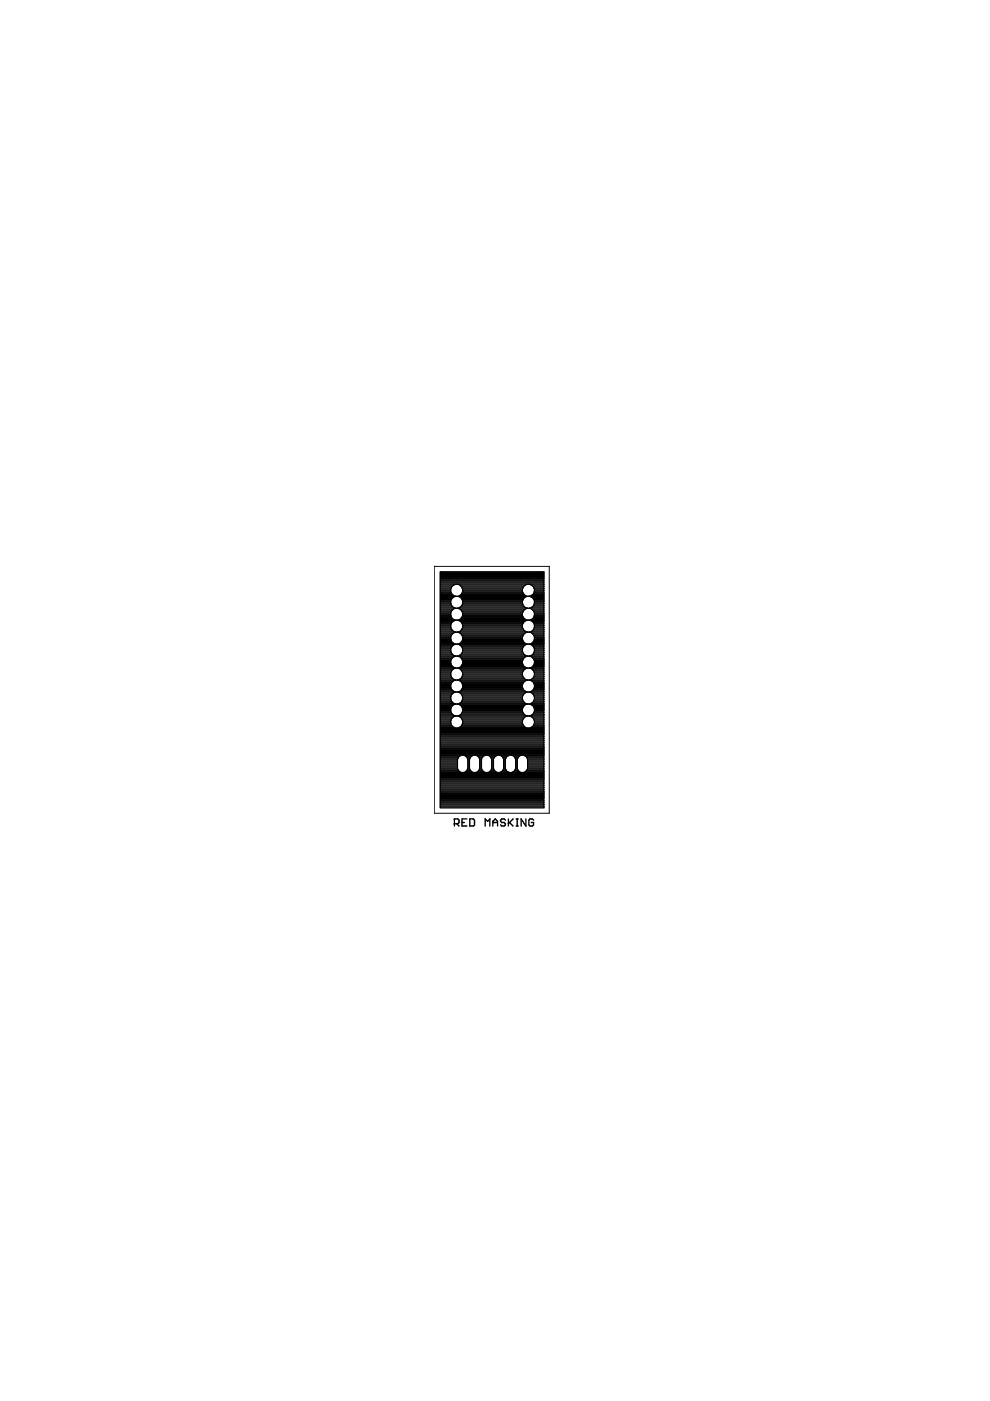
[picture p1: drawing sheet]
<svg xmlns="http://www.w3.org/2000/svg" width="210mm" height="297mm" viewBox="0 0 210 297" stroke-linecap="round" stroke-linejoin="round" font-family="sans-serif">
<g fill="none" stroke="#000" stroke-width=".3">
<path d="M96.3 174.6h.8l.2-.2v-.5l-.2-.3h-.8v1.5M96.8 174.6l.5 .5M98 174.4h.5M99 173.6h-1v1.5h1M99.6 173.6h.8l.2 .3v1l-.2 .2h-.8zM102.9 175.1v-1.5l.5 .5 .5-.5v1.5M104.5 174.4h1M104.5 175.1v-1l.5-.5 .5 .5v1M107.1 173.9l-.2-.3h-.5l-.3 .3v.2l.3 .3h.5l.2 .2v.3l-.2 .2h-.5l-.3-.2M107.8 173.6v1.5M108 174.4l.8 .7M108.8 173.6l-1 1"/>
<path d="M109.4 173.6h.5M109.4 175.1h.5M109.7 173.6v1.5M111.5 173.6v1.5l-1-1.5v1.5M113.1 173.9l-.2-.3h-.5l-.3 .3v1l.3 .2h.5l.2-.2v-.5h-.5"/>
</g>
<g fill="none" stroke="#000" stroke-width=".25">
<path d="M93.3 121.2h22v50.1h-22zM93.3 139.8h2.4M93.3 139.6h2.5M93.3 139.3h2.8M93.3 139.1h3.3M93.3 138.9h2.8M93.3 138.7h2.6M93.3 138.5h2.4M93.3 138.2h2.3M93.3 138h2.3M93.3 137.8h2.3M93.3 137.6h2.3"/>
<path d="M93.3 137.4h2.4M93.3 137.1h2.5M93.3 136.9h2.7M93.3 136.7h3M93.3 136.5h3M93.3 136.2h2.7M93.3 136h2.5M93.3 135.8h2.4M93.3 135.6h2.3M93.3 135.3h2.3M93.3 135.1h2.3M93.3 134.9h2.3"/>
<path d="M93.3 134.7h2.4M93.3 134.5h2.6M93.3 134.2h2.8M93.3 134h3.2M93.3 133.8h2.8M93.3 133.6h2.5M93.3 133.3h2.4M93.3 133.1h2.3M93.3 132.9h2.3M93.3 132.7h2.3M93.3 132.5h2.3M93.3 132.2h2.4"/>
<path d="M93.3 132h2.5M93.3 131.8h2.7M93.3 131.6h3.1M93.3 131.3h2.9M93.3 131.1h2.6M93.3 130.9h2.4M93.3 130.7h2.4M93.3 130.5h2.3M93.3 130.2h2.3M93.3 130h2.3M93.3 129.8h2.3M93.3 129.6h2.4"/>
<path d="M93.3 129.3h2.6M93.3 129.1h2.9M93.3 128.9h3.2M93.3 128.7h2.7M93.3 128.5h2.5M93.3 128.2h2.4M93.3 128h2.3M93.3 127.8h2.3M93.3 127.6h2.3M93.3 127.4h2.3M93.3 127.1h2.4M93.3 126.9h2.5"/>
<path d="M93.3 126.7h2.7M93.3 126.5h3.2M93.3 126.2h2.8M93.3 126h2.6M93.3 125.8h2.4M93.3 125.6h2.3M93.3 125.3h2.3M93.3 125.1h2.3M93.3 124.9h2.3M93.3 124.7h2.4M93.3 124.5h2.4M93.3 124.2h2.6"/>
<path d="M93.3 124h2.9M93.3 123.8h22M93.3 123.6h22M93.3 123.4h22M93.3 123.1h22M93.3 122.9h22M93.3 122.7h22M93.3 122.5h22M93.3 122.2h22M93.3 122h22M93.3 121.8h22M93.3 121.6h22"/>
<path d="M93.3 121.3h22M95.6 124.9a1.29 1.29 0 0 0 1 1.5M95.6 130.5l.2 .4 .8 .6M95.8 132a1.3 1.3 0 0 0 .8 2M95.8 137.1a1.3 1.3 0 0 0 .8 2M95.8 136l.8 .6M96.6 126.4a1.3 1.3 0 0 0-1.1 1.3 1.3 1.3 0 0 0 1.1 1.3M96.6 129a1.28 1.28 0 0 0-1 1.5M96.6 134a1.29 1.29 0 0 0-.8 2M96.6 139.1a1.29 1.29 0 0 0-.8 2M96.6 126.4h.5M96.6 129h.5"/>
<path d="M96.6 131.5h.5M96.6 131.5l-.8 .5M96.6 134h.5M96.6 136.6h.5M96.6 136.6l-.8 .5M96.6 139.1h.5M97.1 126.4a1.3 1.3 0 0 1 1 1.3 1.3 1.3 0 0 1-1 1.3M97.1 129a1.29 1.29 0 0 1 1 1.5M97.1 131.5a1.3 1.3 0 0 1 1 1.3 1.3 1.3 0 0 1-1 1.2M97.1 134a1.3 1.3 0 0 1 .8 2M97.1 139.1a1.3 1.3 0 0 1 1 1.3 1.3 1.3 0 0 1-1 1.2M97.1 136.6l.8 .5"/>
<path d="M97.1 139.1h14.7M97.1 134h14.6M97.2 128.9h14.5M97.2 126.5h14.5M97.3 131.6h14.3M97.3 136.7h14.2M97.4 136.5h14.1M97.4 124h14M97.4 131.3h14M97.5 129.1h13.9M97.5 126.2h13.9M97.6 138.9h13.7"/>
<path d="M97.6 134.2h13.7M97.6 139.3h13.7M97.6 133.8h13.7M97.6 128.7h13.7M97.6 126.7h13.7M97.6 131.8h13.6M97.7 136.9h13.5M97.7 136.2h13.5M97.7 124.2h13.4M97.7 131.1h13.4M97.7 129.3h13.4M97.7 126h13.4"/>
<path d="M97.8 134.5h13.3M97.8 138.7h13.3M97.8 139.6h13.3M97.8 133.6h13.3M97.8 126.9h13.2M97.9 128.5h13.1M97.9 132h13.1M97.9 137.1a1.3 1.3 0 0 1-.8 2M97.9 124.4l.2 .5M97.9 124.4a1.28 1.28 0 0 0-1.3-.5 1.28 1.28 0 0 0-1 1M97.9 136l-.8 .6M97.9 137.1h13.1"/>
<path d="M97.9 136h13.1M97.9 130.9h13.1M97.9 124.5h13.1M97.9 138.5h13M97.9 134.7h13M97.9 129.6h13M97.9 125.8h13M98 139.8h12.9M98 133.3h12.9M98 127.1h12.9M98 132.2h12.9M98 128.2h12.9"/>
<path d="M98 137.4h12.9M98 135.8h12.9M98 124.7h12.9M98 130.7h12.8M98 129.8h12.8M98 125.6h12.8M98 138.2h12.8M98 134.9h12.8M98 133.1h12.8M98.1 132.5h12.7M98.1 128h12.7M98.1 127.4h12.7"/>
<path d="M98.1 124.9a1.3 1.3 0 0 1-1 1.5M98.1 130.5l-.5 .8-.5 .2M98.1 138h12.7M98.1 137.8h12.7M98.1 137.6h12.7M98.1 135.6h12.7M98.1 135.3h12.7M98.1 135.1h12.7M98.1 132.9h12.7M98.1 132.7h12.7M98.1 130.5h12.7M98.1 130.2h12.7"/>
<path d="M98.1 130h12.7M98.1 127.8h12.7M98.1 127.6h12.7M98.1 125.3h12.7M98.1 125.1h12.7M98.1 124.9h12.7M110.8 124.9a1.33 1.33 0 0 0 1 1.5M110.8 130.5l.5 .8 .5 .2M111 132a1.28 1.28 0 0 0 .8 2M111 137.1a1.28 1.28 0 0 0 .8 2M111.8 126.4h.5M111.8 129h.5"/>
<path d="M111.8 131.5h.5M111.8 134h.5M111.8 136.6h.5M111.8 139.1h.5M111.8 131.5l-.8 .5M111.8 126.4a1.3 1.3 0 0 0-1.1 1.3 1.3 1.3 0 0 0 1.1 1.3M111.8 129a1.33 1.33 0 0 0-1 1.5M111.8 134a1.3 1.3 0 0 0-1.1 1.3 1.3 1.3 0 0 0 1.1 1.3M111.8 139.1a1.3 1.3 0 0 0-.8 2M111.8 136.6l-.8 .5M112.3 126.4a1.3 1.3 0 0 1 1 1.3 1.3 1.3 0 0 1-1 1.3M112.3 129a1.28 1.28 0 0 1 1 1.5"/>
<path d="M112.3 134a1.29 1.29 0 0 1 .8 2M112.3 139.1a1.29 1.29 0 0 1 .8 2M112.3 136.6l.8 .5M112.3 131.5l.8 .5M112.3 139.1h3M112.4 134h2.9M112.4 126.5h2.9M112.4 128.9h2.9M112.5 131.6h2.8M112.5 136.7h2.8M112.6 136.5h2.7M112.6 124h2.7"/>
<path d="M112.6 131.3h2.7M112.7 129.1h2.6M112.7 126.2h2.6M112.8 138.9h2.5M112.8 134.2h2.5M112.8 139.3h2.5M112.8 133.8h2.5M112.8 128.7h2.5M112.8 126.7h2.5M112.9 131.8h2.4M112.9 136.9h2.4M112.9 136.2h2.4"/>
<path d="M112.9 124.2h2.4M112.9 131.1h2.4M113 129.3h2.3M113 126h2.3M113 134.5h2.3M113 139.6h2.3M113 138.7h2.3M113 133.6h2.3M113.1 126.9h2.2M113.1 128.5h2.2M113.1 132h2.2M113.1 124.4a1.3 1.3 0 0 0-1.3-.5 1.3 1.3 0 0 0-1 1"/>
<path d="M113.1 132a1.3 1.3 0 0 1-.8 2M113.1 137.1a1.3 1.3 0 0 1-.8 2M113.1 136l-.8 .6M113.1 124.4l.2 .5M113.1 137.1h2.2M113.1 136h2.2M113.1 130.9h2.2M113.1 129.6h2.2M113.1 125.8h2.2M113.1 124.5h2.2M113.2 138.5h2.1M113.2 134.7h2.1"/>
<path d="M113.2 139.8h2.1M113.2 133.3h2.1M113.2 128.2h2.1M113.2 127.1h2.1M113.2 137.4h2.1M113.2 132.2h2.1M113.2 135.8h2.1M113.2 130.7h2.1M113.2 124.7h2.1M113.2 134.9h2.1M113.2 129.8h2.1M113.2 125.6h2.1"/>
<path d="M113.3 138.2h2M113.3 133.1h2M113.3 132.5h2M113.3 128h2M113.3 127.4h2M113.3 124.9a1.29 1.29 0 0 1-1 1.5M113.3 130.5l-.2 .4-.8 .6M113.3 138h2M113.3 137.8h2M113.3 137.6h2M113.3 135.6h2M113.3 135.3h2"/>
<path d="M113.3 135.1h2M113.3 132.9h2M113.3 132.7h2M113.3 130.5h2M113.3 130.2h2M113.3 130h2M113.3 127.8h2M113.3 127.6h2M113.3 125.3h2M113.3 125.1h2M113.3 124.9h2M93.3 160h22"/>
<path d="M93.3 159.8h22M93.3 159.6h22M93.3 159.3h22M93.3 159.1h22M93.3 158.9h22M93.3 158.7h22M93.3 158.4h22M93.3 158.2h22M93.3 158h22M93.3 157.8h22M93.3 157.5h22M93.3 157.3h22"/>
<path d="M93.3 157.1h22M93.3 156.9h22M93.3 156.7h22M93.3 156.4h22M93.3 156.2h22M93.3 156h22M93.3 155.8h22M93.3 155.6h22M93.3 155.3h22M93.3 155.1h22M93.3 154.9h22M93.3 154.7h22"/>
<path d="M93.3 154.4h22M93.3 154.2h3M93.3 154h2.7M93.3 153.8h2.5M93.3 153.5h2.4M93.3 153.3h2.3M93.3 153.1h2.3M93.3 152.9h2.3M93.3 152.7h2.3M93.3 152.4h2.4M93.3 152.2h2.6M93.3 152h2.8"/>
<path d="M93.3 151.8h3.2M93.3 151.6h2.8M93.3 151.3h2.5M93.3 151.1h2.4M93.3 150.9h2.3M93.3 150.7h2.3M93.3 150.5h2.3M93.3 150.2h2.3M93.3 150h2.4M93.3 149.8h2.5M93.3 149.6h2.7M93.3 149.3h3.1"/>
<path d="M93.3 149.1h2.9M93.3 148.9h2.6M93.3 148.7h2.4M93.3 148.4h2.4M93.3 148.2h2.3M93.3 148h2.3M93.3 147.8h2.3M93.3 147.6h2.3M93.3 147.3h2.4M93.3 147.1h2.6M93.3 146.9h2.9M93.3 146.7h3.1"/>
<path d="M93.3 146.5h2.7M93.3 146.2h2.5M93.3 146h2.4M93.3 145.8h2.3M93.3 145.6h2.3M93.3 145.3h2.3M93.3 145.1h2.3M93.3 144.9h2.4M93.3 144.7h2.5M93.3 144.4h2.7M93.3 144.2h3.2M93.3 144h2.8"/>
<path d="M93.3 143.8h2.6M93.3 143.6h2.4M93.3 143.3h2.3M93.3 143.1h2.3M93.3 142.9h2.3M93.3 142.7h2.3M93.3 142.5h2.4M93.3 142.2h2.4M93.3 142h2.6M93.3 141.8h2.9M93.3 141.6h3.1M93.3 141.3h2.7"/>
<path d="M93.3 141.1h2.5M93.3 140.9h2.4M93.3 140.7h2.3M93.3 140.5h2.3M93.3 140.2h2.3M93.3 140h2.3M95.6 142.7a1.29 1.29 0 0 0 1 1.5M95.6 153.3a1.28 1.28 0 0 0 1.2 1.1 1.28 1.28 0 0 0 1.3-1.1M95.8 149.8a1.3 1.3 0 0 0 .8 2M95.8 141.1l.8 .5M96.1 152l-.3 .4-.2 .9M96.6 144.2a1.3 1.3 0 0 0-1.1 1.3 1.3 1.3 0 0 0 1.1 1.2"/>
<path d="M96.6 146.7a1.3 1.3 0 0 0-1.1 1.3 1.3 1.3 0 0 0 1.1 1.3M96.6 141.6h.5M96.6 141.6l-.5 .2-.5 .9M96.6 144.2h.5M96.6 146.7h.5M96.6 149.3h.5M96.6 149.3l-.8 .5M96.6 151.8h.5M96.6 151.8l-.5 .2M97.1 144.2a1.3 1.3 0 0 1 1 1.3 1.3 1.3 0 0 1-1 1.2M97.1 146.7a1.3 1.3 0 0 1 1 1.3 1.3 1.3 0 0 1-1 1.3M97.1 149.3a1.3 1.3 0 0 1 1 1.2 1.3 1.3 0 0 1-1 1.3"/>
<path d="M97.1 141.6l.8 .6M97.1 151.8l.5 .2M97.1 151.8h14.6M97.2 144.2h14.5M97.2 146.7h14.5M97.2 149.3h14.4M97.3 141.6h14.3M97.4 154.2h14.1M97.4 141.8h14.1M97.5 149.1h13.9M97.5 146.9h13.9M97.5 144h13.9"/>
<path d="M97.6 152l.5 .8v.5M97.6 152h13.7M97.6 151.6h13.7M97.6 144.4h13.7M97.6 149.6h13.6M97.6 146.5h13.6M97.7 141.3h13.5M97.7 154h13.5M97.7 142h13.5M97.7 148.9h13.4M97.7 147.1h13.4M97.8 152.2h13.3"/>
<path d="M97.8 143.8h13.3M97.8 151.3h13.2M97.8 144.7h13.2M97.9 146.2h13.1M97.9 149.8h13.1M97.9 141.1h13.1M97.9 142.2l.2 .5M97.9 153.8h13.1M97.9 148.7h13.1M97.9 142.2h13.1M97.9 152.4h13M97.9 147.3h13"/>
<path d="M97.9 143.6h13M98 151.1h12.9M98 144.9h12.9M98 150h12.9M98 146h12.9M98 140.9h12.9M98 153.5h12.9M98 142.5h12.9M98 152.7h12.8M98 148.4h12.8M98 147.6h12.8M98 143.3h12.8"/>
<path d="M98 150.9h12.8M98 140h12.8M98.1 150.2h12.7M98.1 145.8h12.7M98.1 145.1h12.7M98.1 142.7a1.3 1.3 0 0 1-1 1.5M98.1 153.3h12.7M98.1 153.1h12.7M98.1 152.9h12.7M98.1 150.7h12.7M98.1 150.5h12.7M98.1 148.2h12.7"/>
<path d="M98.1 148h12.7M98.1 147.8h12.7M98.1 145.6h12.7M98.1 145.3h12.7M98.1 143.1h12.7M98.1 142.9h12.7M98.1 142.7h12.7M98.1 140.7h12.7M98.1 140.5h12.7M98.1 140.2h12.7M110.8 153.3a1.3 1.3 0 0 0 1.2 1.1 1.3 1.3 0 0 0 1.3-1.1M110.8 142.7a1.33 1.33 0 0 0 1 1.5"/>
<path d="M111 149.8a1.28 1.28 0 0 0 .8 2M111 141.1l.8 .5M111.3 152l-.5 .8v.5M111.8 141.6h.5M111.8 144.2h.5M111.8 146.7h.5M111.8 149.3h.5M111.8 151.8h.5M111.8 151.8l-.5 .2M111.8 144.2a1.3 1.3 0 0 0-1.1 1.3 1.3 1.3 0 0 0 1.1 1.2M111.8 146.7a1.3 1.3 0 0 0-1.1 1.3 1.3 1.3 0 0 0 1.1 1.3M111.8 149.3l-.8 .5"/>
<path d="M111.8 141.6l-.5 .2-.5 .9M112.3 144.2a1.3 1.3 0 0 1 1 1.3 1.3 1.3 0 0 1-1 1.2M112.3 146.7a1.3 1.3 0 0 1 1 1.3 1.3 1.3 0 0 1-1 1.3M112.3 149.3a1.3 1.3 0 0 1 1 1.2 1.3 1.3 0 0 1-1 1.3M112.3 151.8l.5 .2M112.3 141.6l.8 .6M112.4 151.8h2.9M112.4 144.2h2.9M112.4 146.7h2.9M112.5 149.3h2.8M112.5 141.6h2.8M112.6 154.2h2.7"/>
<path d="M112.6 141.8h2.7M112.7 149.1h2.6M112.7 146.9h2.6M112.7 144h2.6M112.8 152l.3 .4 .2 .9M112.8 144l-.5 .2M112.8 152h2.5M112.8 151.6h2.5M112.8 144.4h2.5M112.8 146.5h2.5M112.9 149.6h2.4M112.9 141.3h2.4"/>
<path d="M112.9 154h2.4M112.9 142h2.4M112.9 148.9h2.4M112.9 147.1h2.4M113 143.8h2.3M113 152.2h2.3M113 151.3h2.3M113.1 144.7h2.2M113.1 149.8h2.2M113.1 146.2h2.2M113.1 141.1h2.2M113.1 142.2l.2 .5"/>
<path d="M113.1 141.1l-.8 .5M113.1 153.8h2.2M113.1 148.7h2.2M113.1 147.3h2.2M113.1 142.2h2.2M113.2 152.4h2.1M113.2 143.6h2.1M113.2 151.1h2.1M113.2 146h2.1M113.2 144.9h2.1M113.2 150h2.1M113.2 140.9h2.1"/>
<path d="M113.2 153.5h2.1M113.2 148.4h2.1M113.2 142.5h2.1M113.2 152.7h2.1M113.2 147.6h2.1M113.2 143.3h2.1M113.3 150.9h2M113.3 145.1h2M113.3 140h2M113.3 150.2h2M113.3 145.8h2M113.3 140.7h2"/>
<path d="M113.3 142.7l-.2 .9-.3 .4M113.3 153.3h2M113.3 153.1h2M113.3 152.9h2M113.3 150.7h2M113.3 150.5h2M113.3 148.2h2M113.3 148h2M113.3 147.8h2M113.3 145.6h2M113.3 145.3h2M113.3 143.1h2"/>
<path d="M113.3 142.9h2M113.3 142.7h2M113.3 140.5h2M113.3 140.2h2M93.3 163.8h4.5M93.3 171.1h22M93.3 170.9h22M93.3 170.6h22M93.3 170.4h22M93.3 170.2h22M93.3 170h22M93.3 169.8h22"/>
<path d="M93.3 169.5h22M93.3 169.3h22M93.3 169.1h22M93.3 168.9h22M93.3 168.7h22M93.3 168.4h22M93.3 168.2h22M93.3 168h22M93.3 167.8h22M93.3 167.5h22M93.3 167.3h22M93.3 167.1h22"/>
<path d="M93.3 166.9h22M93.3 166.6h22M93.3 166.4h22M93.3 166.2h22M93.3 166h22M93.3 165.8h22M93.3 165.5h22M93.3 165.3h22M93.3 165.1h22M93.3 164.9h22M93.3 164.7h22M93.3 164.4h22"/>
<path d="M93.3 164.2h22M93.3 164h22M93.3 163.5h4.1M93.3 163.3h3.9M93.3 163.1h3.8M93.3 162.9h3.7M93.3 162.6h3.7M93.3 162.4h3.7M93.3 162.2h3.7M93.3 162h3.7M93.3 161.8h3.7M93.3 161.5h3.7"/>
<path d="M93.3 161.3h3.7M93.3 161.1h3.7M93.3 160.9h3.7M93.3 160.7h3.9M93.3 160.4h4M93.3 160.2h4.3M97.2 163.3l-.2-.4v-1.9a1.11 1.11 0 0 1 1.1-.9 1.11 1.11 0 0 1 1.1 .9v1.9l-.2 .4M97.2 163.3a1.11 1.11 0 0 0 1.8 0M98.4 163.8h2M98.5 160.2h1.7M98.8 163.5h1.1M98.9 160.4h1"/>
<path d="M99 163.3h.7M99 160.7h.7M99.1 163.1h.5M99.1 160.9h.5M99.2 162.9h.3M99.2 162.6h.3M99.2 162.4h.3M99.2 162.2h.3M99.2 162h.3M99.2 161.8h.3M99.2 161.5h.3M99.2 161.3h.3"/>
<path d="M99.2 161.1h.3M99.7 163.3a1.11 1.11 0 0 0 1.9 0M99.7 163.3l-.2-.4v-1.9a1.1 1.1 0 0 1 1.1-.9 1.1 1.1 0 0 1 1.1 .9v1.9l-.1 .4M100.9 163.8h2M101.1 160.2h1.6M101.3 163.5h1.2M101.4 160.4h1M101.6 163.3h.7M101.6 160.7h.6M101.6 163.1h.6M101.7 160.9h.4M101.7 162.9h.4"/>
<path d="M101.7 162.6h.4M101.7 162.4h.4M101.7 162.2h.4M101.7 162h.4M101.7 161.8h.4M101.7 161.5h.4M101.7 161.3h.4M101.7 161.1h.4M102.3 163.3a1.09 1.09 0 0 0 1.8 0M102.3 163.3l-.2-.4v-1.9a1.1 1.1 0 0 1 1.1-.9 1.1 1.1 0 0 1 1 .9v1.9l-.1 .4M103.4 163.8h2M103.6 160.2h1.7"/>
<path d="M103.9 163.5h1.1M103.9 160.4h1M104.1 163.3h.7M104.1 160.7h.7M104.2 163.1h.5M104.2 160.9h.5M104.2 162.9h.4M104.2 162.6h.4M104.2 162.4h.4M104.2 162.2h.4M104.2 162h.4M104.2 161.8h.4"/>
<path d="M104.2 161.5h.4M104.2 161.3h.4M104.2 161.1h.4M104.8 163.3a1.12 1.12 0 0 0 1.8 0M104.8 163.3l-.2-.4v-1.9a1.1 1.1 0 0 1 1.1-.9 1.1 1.1 0 0 1 1.1 .9v1.9l-.2 .4M106 163.8h1.9M106.2 160.2h1.6M106.4 163.5h1.1M106.5 160.4h1M106.6 163.3h.7M106.7 160.7h.6M106.7 163.1h.5"/>
<path d="M106.7 160.9h.5M106.8 162.9h.3M106.8 162.6h.3M106.8 162.4h.3M106.8 162.2h.3M106.8 162h.3M106.8 161.8h.3M106.8 161.5h.3M106.8 161.3h.3M106.8 161.1h.3M107.3 163.3a1.11 1.11 0 0 0 1.9 0M107.3 163.3l-.2-.4v-1.9a1.11 1.11 0 0 1 1.1-.9 1.11 1.11 0 0 1 1.1 .9v1.9l-.1 .4"/>
<path d="M108.5 163.8h2M108.7 160.2h1.6M108.9 163.5h1.2M109 160.4h1M109.2 163.3h.7M109.2 160.7h.6M109.2 163.1h.6M109.3 160.9h.4M109.3 162.9h.4M109.3 162.6h.4M109.3 162.4h.4M109.3 162.2h.4"/>
<path d="M109.3 162h.4M109.3 161.8h.4M109.3 161.5h.4M109.3 161.3h.4M109.3 161.1h.4M109.9 163.3a1.11 1.11 0 0 0 1.8 0M109.9 163.3l-.2-.4v-1.9a1.11 1.11 0 0 1 1.1-.9 1.11 1.11 0 0 1 1.1 .9v1.9l-.2 .4M111.1 163.8h4.2M111.2 160.2h4.1M111.5 163.5h3.8M111.5 160.4h3.8M111.7 163.3h3.6"/>
<path d="M111.7 160.7h3.6M111.8 163.1h3.5M111.8 160.9h3.5M111.9 162.9h3.4M111.9 162.6h3.4M111.9 162.4h3.4M111.9 162.2h3.4M111.9 162h3.4M111.9 161.8h3.4M111.9 161.5h3.4M111.9 161.3h3.4M111.9 161.1h3.4"/>
</g>
<path d="M92.1 120.1h24.4v52.3h-24.4z" fill="none" stroke="#000" stroke-width=".21"/>
</svg>
